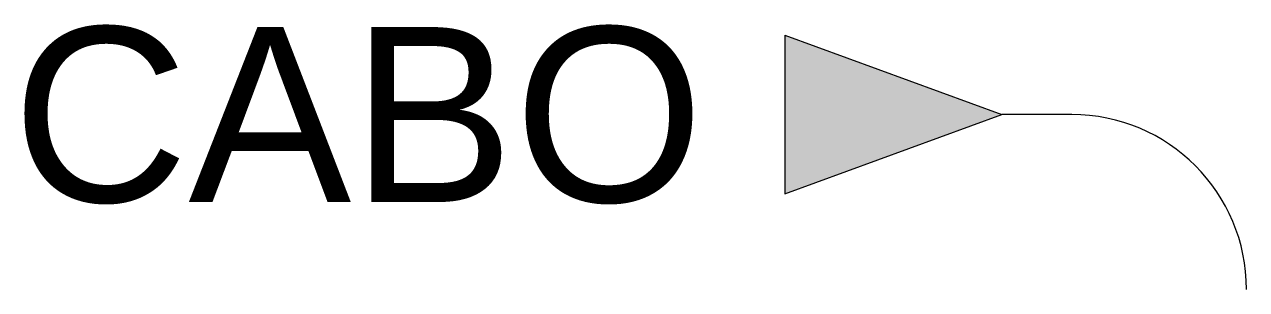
# Model space of a CAD drawing. Extents: x 82.2 to 96.2, y 232 to 235.
import ezdxf
from ezdxf.enums import TextEntityAlignment as Align

# ---------------------------------------------------------------- set-up
doc = ezdxf.new("R2010")
doc.units = 0
doc.header["$MEASUREMENT"] = 0
doc.layers.get('0').update_dxf_attribs({"linetype": 'CONTINUOUS'})
doc.styles.add('ARIEL', font='arial.ttf')

# ---------------------------------------------------------------- blocks, each defined once
blk = doc.blocks.new('24')
at = {"color": 7}
blk.add_line((0.906, 0), (-0.906, 0), dxfattribs=at)
for p in [(-0.906, 0), (0.906, 0)]:
    blk.add_line(p, (0, -2.484))
blk.add_solid([(0, -2.484), (0.906, 0), (-0.906, 0)])

msp = doc.modelspace()

# ---------------------------------------------------------------- linework, layer by layer
at = {"color": 7}
msp.add_line((94.166, 233.967), (93.366, 233.967), dxfattribs=at)
msp.add_arc((94.166, 231.967), 2, 0, 90)

# ---------------------------------------------------------------- block references
at = {"color": 7, "rotation": 90.00000000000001}
msp.add_blockref('24', (90.882, 233.967), dxfattribs=at)

# ---------------------------------------------------------------- texts
at = {"color": 7, "lineweight": -3, "style": 'ARIEL'}
msp.add_attdef('CABO', text='', height=2, dxfattribs=at).set_placement((89.959, 233.967), align=Align.MIDDLE_RIGHT)

doc.saveas('drawing.dxf')
